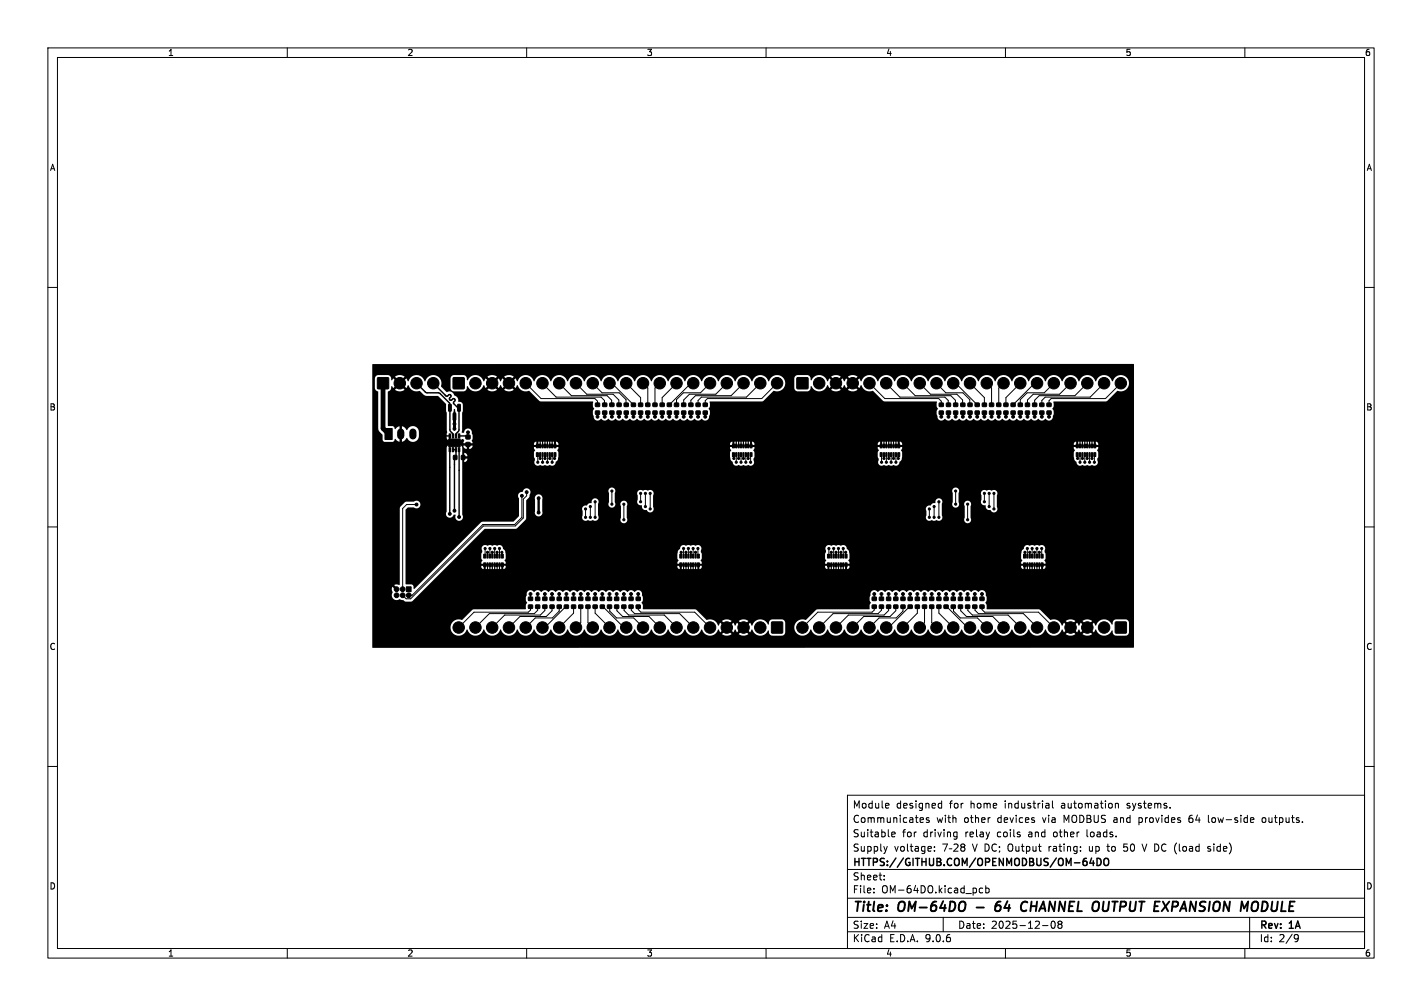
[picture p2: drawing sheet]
<svg xmlns="http://www.w3.org/2000/svg" width="297mm" height="210mm" viewBox="0 0 297 210" stroke-linecap="round" stroke-linejoin="round" font-family="sans-serif">
<defs><g id="words">
<g font-size="2.8">
<text x="178" y="190.9">Title:</text>
<text x="187.7" y="190.9">OM-64DO</text>
<text x="209.5" y="190.9">64</text>
<text x="215.7" y="190.9">CHANNEL</text>
<text x="231.4" y="190.9">OUTPUT EXPANSION</text>
<text x="264" y="190.9">MODULE</text>
</g>
<g font-size="2.1">
<text x="178" y="172">Communicates</text>
<text x="178" y="169">Module</text>
<text x="187.2" y="169">designed</text>
<text x="195.6" y="172">with</text>
<text x="198.4" y="169">for</text>
<text x="201.4" y="172">other</text>
<text x="202.8" y="169">home</text>
<text x="208.5" y="172">devices</text>
<text x="210.1" y="169">industrial</text>
<text x="218" y="172">via</text>
<text x="222" y="169">automation</text>
<text x="222.5" y="172">MODBUS and</text>
<text x="235.9" y="169">systems.</text>
<text x="238.5" y="172">provides</text>
<text x="249.1" y="172">64</text>
<text x="253.3" y="172">low-side</text>
<text x="264.7" y="172">outputs.</text>
<text x="178" y="178">Supply</text>
<text x="178" y="175">Suitable</text>
<text x="186.7" y="178">voltage:</text>
<text x="188.4" y="175">for</text>
<text x="192.9" y="175">driving</text>
<text x="201.7" y="175">relay</text>
<text x="203.3" y="178">V</text>
<text x="208.5" y="175">coils</text>
<text x="215.2" y="175">and</text>
<text x="219.5" y="178">rating:</text>
<text x="220.5" y="175">other</text>
<text x="227.6" y="175">loads.</text>
<text x="228.1" y="178">up</text>
<text x="232.1" y="178">to</text>
<text x="235.6" y="178">50</text>
<text x="239.8" y="178">V DC (load</text>
<text x="253.8" y="178">side)</text>
<text x="178" y="184">Sheet:</text>
<text x="178" y="181.2">HTTPS://GITHUB.COM/OPENMODBUS/OM-64DO</text>
<text x="178" y="186.7">File:</text>
<text x="184.1" y="186.7">OM-64DO.kicad_pcb</text>
<text x="178" y="196.9">KiCad</text>
<text x="178" y="194.1">Size:</text>
<text x="184.7" y="194.1">A4</text>
<text x="185.7" y="196.9">E.D.A.</text>
<text x="193.3" y="196.9">9.0.6</text>
<text x="200" y="194.1">Date:</text>
<text x="207" y="194.1">2025-12-08</text>
<text x="263" y="194.3">Rev:</text>
<text x="263" y="196.9">Id:</text>
<text x="267.1" y="196.9">2/9</text>
<text x="269.4" y="194.3">1A</text>
</g>
<g font-size="1.8">
<text x="35" y="11.9">1</text>
<text x="85" y="11.9">2</text>
<text x="135" y="11.9">3</text>
<text x="185" y="11.9">4</text>
<text x="235" y="11.9">5</text>
<text x="285" y="11.9">6</text>
<text x="10.3" y="35.9">A</text>
<text x="285.4" y="35.9">A</text>
<text x="10.3" y="85.9">B</text>
<text x="285.3" y="85.9">B</text>
<text x="10.3" y="135.9">C</text>
<text x="285.3" y="135.9">C</text>
<text x="10.3" y="185.9">D</text>
<text x="285.3" y="185.9">D</text>
<text x="35" y="199.9">1</text>
<text x="85" y="199.9">2</text>
<text x="135" y="199.9">3</text>
<text x="185" y="199.9">4</text>
<text x="235" y="199.9">5</text>
<text x="285" y="199.9">6</text>
</g>
</g></defs>
<g fill="none" stroke="#000" stroke-width=".21">
<path d="M10 10h277v190h-277zM12 12h273v186h-273zM60 10v2M110 10v2M160 10v2M210 10v2M260 10v2M10 60h2M285 60h2M93.9 91.9l.5 .5M94.9 92.4l.4 .4M95.2 95.3l-.1 .2"/>
<path d="M109.8 80l3.2 3.2h11.3l.5 .6v.7M112.3 93.1h3.5M112.3 94.9v1.6M112.8 94.9v.8M113.2 80l3 2.9h9.3l.7 .7v.9M113.3 94.9v1.6M113.8 94.9v.8M114.3 94.9v1.6M114.8 94.9v.8M115.3 94.9v1.6M115.8 94.9v.8M116.7 80l2.7 2.6h7.4l1 1v.9"/>
<path d="M120.2 80l2.4 2.3h5.5l1.2 1.2v1M123.7 80l2.1 2h3.5l1.5 1.4v1.1M124.8 86.2v.8M126.3 86.2v.8M127.3 80h.5l4.5 4.5M127.8 86.2v.8M129.3 86.2v.8M130.8 80l3 3v1.5M130.8 86.2v.8M132.3 86.2v.8M133.8 86.2v.8M134.3 80l1 1v3.5"/>
<path d="M135.3 86.2v.8M136.8 86.2v.8M137.8 80l-1 1v3.5M138.3 86.2v.8M139.8 86.2v.8M141.3 80l-3 3v1.5M141.3 86.2v.8M142.8 86.2v.8M144.3 86.2v.8M144.8 80h-.5l-4.5 4.5M145.8 86.2v.8M147.3 86.2v.8"/>
<path d="M148.3 80l-2 2h-3.6l-1.4 1.4v1.1M151.8 80l-2.3 2.3h-5.5l-1.2 1.2v1M153.3 93.1h3.5M153.3 94.9v.8M153.8 94.9v1.6M154.3 94.9v.8M154.8 94.9v1.6M155.3 94.9v.8M155.3 80l-2.6 2.6h-7.5l-.9 1v.9M155.8 94.9v1.6M156.3 94.9v.8M156.8 94.9v1.6"/>
<path d="M158.8 80l-2.9 2.9h-9.4l-.7 .7v.9M162.3 80l-3.2 3.2h-11.3l-.5 .5v.8M181.6 80l3.2 3.2h11.2l.6 .6v.7M184.1 93.1h3.5M184.1 94.9v1.6M184.6 94.9v.8M185 80l3 2.9h9.3l.7 .7v.9M185.1 94.9v1.6M185.6 94.9v.8M186.1 94.9v1.6M186.6 94.9v.8M187.1 94.9v1.6"/>
<path d="M187.6 94.9v.8M188.5 80l2.7 2.6h7.4l.9 1v.9M192 80l2.4 2.3h5.4l1.3 1.2v1M195.5 80l2.1 2h3.5l1.4 1.4v1.1M196.6 86.2v.8M198.1 86.2v.8M199.1 80h.5l4.5 4.5M199.6 86.2v.8M201.1 86.2v.8M202.6 80l3 3v1.5M202.6 86.2v.8M204.1 86.2v.8"/>
<path d="M205.6 86.2v.8M206.1 80l1 1v3.5M207.1 86.2v.8M208.6 86.2v.8M209.6 80l-1 1v3.5M210.1 86.2v.8M211.6 86.2v.8M213.1 80l-3 3v1.5M213.1 86.2v.8M214.6 86.2v.8M216.1 86.2v.8M216.6 80h-.5l-4.5 4.5"/>
<path d="M217.6 86.2v.8M219.1 86.2v.8M220.1 80l-2 2h-3.6l-1.4 1.4v1.1M223.6 80l-2.3 2.3h-5.5l-1.2 1.2v1M225.1 93.1h3.5M225.1 94.9v.8M225.6 94.9v1.6M226.1 94.9v.8M226.6 94.9v1.6M227.1 94.9v.8M227.1 80l-2.6 2.6h-7.4l-1 1v.9M227.6 94.9v1.6"/>
<path d="M228.1 94.9v.8M228.6 94.9v1.6M230.6 80l-2.9 2.9h-9.4l-.7 .7v.9M234.1 80l-3.2 3.2h-11.4l-.4 .5v.8M10 110h2M87 105.3h-2.1l-.8 .9v16.8M99.5 117.9h3.5M101.3 114.5v1.6M101.8 115.3v.8M102.3 114.5v1.6M102.8 115.3v.8M103.3 114.5v1.6"/>
<path d="M103.8 115.3v.8M104.3 114.5v1.6M104.8 115.3v.8M109 103.5v4.5l-1.5 1.5h-6.7l-14.7 14.8h-.7M110 102.7v.8l-.7 .7v3.9l-1.7 1.7h-6.6l-15.2 15.2h-1l-.7-.7M122.3 106.3v1.7M123.3 105.8v2.2M124.3 104.8v3.2M127.8 102.5v2.8M130.3 105.3v3.2M133.8 103v1.8M134.8 103v2.8"/>
<path d="M135.8 103v3.3M140.5 117.9h3.5M142.3 116.1h.1M142.3 115.3v.8M142.8 114.5v1.6M143.3 116.1h.1M143.3 115.3v.8M143.8 114.5v1.6M144.3 115.3v.8M144.3 116.1h.1M144.8 114.5v1.6M145.3 115.3v.8"/>
<path d="M145.3 116.1h.1M145.8 114.5v1.6M173.1 114.5v1.6M173.1 117.9h3.5M173.6 115.3v.8M174.1 114.5v1.6M174.6 115.3v.8M175.1 114.5v1.6M175.6 115.3v.8M176.1 114.5v1.6M176.6 115.3v.8M194.1 106.3v1.7"/>
<path d="M195.1 105.8v2.2M196.1 104.8v3.2M199.6 102.5v2.8M202.1 105.3v3.2M205.6 103v1.8M206.6 103v2.8M207.6 103v3.3M214.1 115.3v.8M214.1 117.9h3.5M214.6 114.5v1.6M215.1 115.3v.8M215.6 114.5v1.6"/>
<path d="M216.1 115.3v.8M216.6 114.5v1.6M217.1 115.3v.8M217.6 114.5v1.6M285 110h2M110.8 124v.9M110.8 126.5v.8l-.4 .5h-11.4l-3.2 3.2M112.3 124v.9M112.3 126.5v.9l-.7 .7h-9.4l-2.9 2.9M113.8 124v.9M113.8 126.5v.9l-1 1h-7.4l-2.6 2.6M115.3 124v.9"/>
<path d="M115.3 126.5v1l-1.2 1.2h-5.5l-2.3 2.3M116.8 124v.9M116.8 126.5v1.1l-1.4 1.4h-3.6l-2 2M118.3 124v.9M118.3 126.5l-4.5 4.5h-.5M119.8 124v.9M119.8 126.5v1.5l-3 3M121.3 124v.9M121.3 126.5v3.5l-1 1M122.8 124v.9M122.8 126.5v3.5l1 1M124.3 124v.9"/>
<path d="M124.3 126.5v1.5l3 3M125.8 124v.9M125.8 126.5l4.5 4.5h.5M127.3 124v.9M127.4 126.5v1.1l1.4 1.4h3.6l1.9 2M128.8 124v.9M128.9 126.5v1l1.2 1.2h5.4l2.3 2.3M130.3 124v.9M130.3 126.5v.9l1 1h7.4l2.6 2.6M131.8 124v.9M131.8 126.5v.9l.7 .7h9.4l2.9 2.9M133.3 124v.9"/>
<path d="M133.3 126.5v.7l.6 .6h11.2l3.2 3.2M182.6 124v.9M182.6 126.5v.8l-.4 .5h-11.4l-3.2 3.2M184.1 124v.9M184.1 126.5v.9l-.7 .7h-9.4l-2.9 2.9M185.6 124v.9M185.6 126.5v.9l-1 1h-7.4l-2.6 2.6M187.1 124v.9M187.1 126.5v1l-1.2 1.2h-5.5l-2.3 2.3M188.6 124v.9M188.6 126.5v1.1l-1.4 1.4h-3.6l-2 2M190.1 124v.9"/>
<path d="M190.1 126.5l-4.5 4.5h-.5M191.6 124v.9M191.6 126.5v1.5l-3 3M193.1 124v.9M193.1 126.5v3.5l-1 1M194.6 124v.9M194.6 126.5v3.5l1 1M196.1 124v.9M196.1 126.5v1.5l3 3M197.6 124v.9M197.6 126.5l4.5 4.5h.5M199.1 124v.9"/>
<path d="M199.2 126.5v1.1l1.4 1.4h3.5l2 2M200.6 124v.9M200.6 126.5v1l1.3 1.2h5.4l2.3 2.3M202.1 124v.9M202.2 126.5v.9l.9 1h7.4l2.6 2.6M203.6 124v.9M203.6 126.5v.9l.8 .7h9.3l2.9 2.9M205.1 124v.9M205.1 126.5v.7l.6 .6h11.2l3.2 3.2M10 160h2M177 166h108v32h-108zM185.3 176.7l-.3 1"/>
<path d="M185.5 167.7l.2 .4-.7 .1M185.6 168.6l-.1 .1M186.2 174.2l.8-.1-.1-.3-.4-.1-.3 .2 .1 .7h.6M192.4 170.7l.4 .1 .1 .3-.7 .1M192.8 171.6l-.4 .1M194 170.8l-.3-.1-.2 .2v.2l.5 .2v.3h-.5M195.2 177.6v.1M195.2 176.8v.1M196.1 168.6h.6M196.1 167.8h.6M196.7 167.2v1.5M196.9 176.2h1l-.7 1.5"/>
<path d="M198.2 177.2h.6M199.2 176.3l.6-.1 .3 .4-.9 1.1h.9M199.5 173.7l.4 .1M199.9 174.6l-.4 .1M199.9 173.7v1.2l-.3 .3M201 176.8l-.3-.2 .3-.4 .4 .1 .1 .2-.3 .3M201 176.8l-.3 .3v.3l.3 .3 .4-.1 .1-.2v-.3l-.3-.3M201 176.8h.2M205.7 176.2a.76 .76 0 0 1 .9 .7 .76 .76 0 0 1-.9 .8zM208.1 176.3a.71 .71 0 0 0-1 .5 .71 .71 0 0 0 .7 .9l.3-.1M208.7 176.8v.1M208.8 177.6l-.1 .3"/>
<path d="M210.7 176.3l.2-.1a.5 .5 0 0 1 .6 .5v.5a.5 .5 0 0 1-.5 .5 .5 .5 0 0 1-.5-.5v-.5zM212.2 176.7v.9l.4 .1 .2-.1M212.8 176.7v1M213.3 176.7h.6M213.5 176.2v1.3l.4 .2M214.4 176.8l.4-.1 .3 .3-.1 .6h-.6M214.4 176.7v1.5M215.7 176.7l.1 .9 .4 .1 .2-.1M216.4 176.7v1M216.9 176.7h.6M217.1 176.2v1.3l.4 .2M219 167.8l.1 .9"/>
<path d="M219.1 168.6l-.1 .1M219.1 168.1h-.1M219.8 167.2v1.3l.2 .2M227 173.2l.1 1.4M227.5 176.7l.1 .9M231.2 176.7h.5M231.4 176.2l.1 1.4M233 167.8l.2-.1 .3 .1 .1 .9M234.7 177.6l.5 .1M235.5 176.2h-.8v.7l.5-.1M238.5 176.2l.5 1.5 .5-1.5M248.5 170.3a1.17 1.17 0 0 0 0 1.3l.1 .1"/>
<path d="M248.6 170.8l-.3 .3M252.4 170.2v1.3l.2 .2M252.8 176.8l-.3-.1-.3 .2 .1 .2 .5 .2v.3h-.6M261.4 170.7l.4 .1 .1 .3-.7 .1M261.8 171.6l-.4 .1M264.1 170.7l-.4 .1-.1 .2 .1 .6 .4 .1M285 160h2M60 198v2M110 198v2M160 198v2M177 194.5h108M177 191.5h108"/>
<path d="M177 187.5h108M177 181.5h108M182.5 186.3v.1M182.5 185.5v.1M184.7 183.6v.1M184.7 182.8v.1M197 191.5v3M205.2 185.5l-.4-.1-.3 .3 .2 .6h.5M205.9 185.5l.4-.1 .3 .3-.1 .6h-.6M205.9 184.9v1.5M210 198v2M217.7 193.2h1.2"/>
<path d="M219.7 192.4l.2-.1a.8 .8 0 0 1 .5 .7 .8 .8 0 0 1-.5 .8 1 1 0 0 1-.2-1.4zM221.2 192.9l-.2-.2 .2-.4h.3l.3 .3-.3 .3M221.2 192.9l-.2 .3v.5l.2 .1h.3l.3-.3-.1-.4-.2-.2M221.2 192.9h.3M260 198v2M261 191.5v6.5M270.6 195.1l.5 .1a.99 .99 0 0 1-.4 1.4h-.2M271.2 195.7l-.3 .3h-.3"/>
</g>
<path d="M201.4 188.3a1.5 1.5 0 0 1 0 1.6M204 189.4h1.5M208.9 189.1a.66 .66 0 0 0-1 .3M209 188.2a.91 .91 0 0 0-1.1 .9l-.1 .7 .2 .3a.66 .66 0 0 0 .8-.1M213.7 188.3l.5-.1 .4 .2M214.4 190l-.4 .2-.5-.1M230.5 188.2l-.2 1.6 .2 .3 .5 .1M262.6 188.3a1.5 1.5 0 0 1 0 1.6" fill="none" stroke="#000" stroke-width=".4"/>
<g fill="none" stroke="#000" stroke-width=".3">
<path d="M87 80l2 2 2.8 .1 2.1 2 .1 5.7 .5 .8 .1 .4M90.5 80l2.7 2.7h.2l.4-.3h.3l.1 .3-.3 .4v.3l.3 .2 .4-.4 .3 .1 .2 .3-.4 .4v.2l.9 .9h.3v4.7l-.6 .8-.1 .4M93.9 91v.9M93.9 93.9l.1 13.4M94.6 93.9h.6v1.4M95.1 95.5l-.2 .2 .1 11.1M95.3 92.8h2.4M95.9 91h1.6M95.9 93.9v14l.1 .1M97.8 90.3l-.1 .9M226.5 179.8h.3l.3 .2-.1 .5-.5 .2M226.6 179.2h.3"/>
<path d="M228 179.1l-.4 1.1h1M228.3 179.7v1M229.1 179.2a.76 .76 0 0 1 .9 .7 .76 .76 0 0 1-.9 .8zM230.6 179.4l.3-.2a.5 .5 0 0 1 .7 .5v.5a.5 .5 0 0 1-.5 .5 .5 .5 0 0 1-.5-.5z"/>
</g>
<g fill="#000" stroke="#000" stroke-width=".21">
<path d="M78.9 78.9h2.2v2.2h-2.2zM94.7 78.9h2.2v2.2h-2.2zM166.5 78.9h2.2v2.2h-2.2zM80.4 89.5h1.5v2.3h-1.5zM93.8 93.5h.3l-.1 .8h-.2zM93.8 90.6h.3l-.1 .8h-.2zM93.7 84.4l.6 .1-.1 1.4-.5-.1zM94.5 93.5h.2v.8h-.3zM94.5 90.6h.2v.8h-.3zM94.7 95.1h.7v.8h-.7zM94.7 86.3l.5 .1-.1 1.3-.5-.1zM95.1 93.5h.3l-.1 .8h-.2z"/>
<path d="M95.1 90.6h.3l-.1 .8h-.2zM95.8 93.5h.2v.8h-.3zM95.8 90.6h.2v.8h-.3zM95.6 84.4l.6 .1-.1 1.4-.5-.1zM93.7 91.6h2.4v1.6h-2.4zM96.4 95.1h.7v.8h-.7zM97.3 92.4h.9v.8h-.9zM97.3 90.8h.9v.8h-.9zM112 92.7h.4v.8h-.4zM112 94.5h.4v.8h-.4zM112.7 92.7h.2v.8h-.2zM112.7 94.5h.2v.8h-.2z"/>
<path d="M113.2 92.7h.3v.8h-.3zM113.2 94.5h.3v.8h-.3zM113.7 92.7h.2v.8h-.2zM113.7 94.5h.2v.8h-.2zM114.2 92.7h.2v.8h-.2zM114.2 94.5h.2v.8h-.2zM114.7 92.7h.2v.8h-.2zM114.7 94.5h.2v.8h-.2zM115.2 92.7h.3v.8h-.3zM115.2 94.5h.3v.8h-.3zM115.7 92.7h.4v.8h-.4zM115.7 94.5h.4v.8h-.4z"/>
<path d="M124.4 85.8h.8v.7h-.8zM124.4 84.2h.8v.6h-.8zM125.9 85.8h.8v.7h-.8zM125.9 84.2h.8v.6h-.8zM127.4 85.8h.8v.7h-.8zM127.4 84.2h.8v.6h-.8zM128.9 85.8h.8v.7h-.8zM128.9 84.2h.8v.6h-.8zM130.4 85.8h.8v.7h-.8zM130.4 84.2h.8v.6h-.8zM131.9 85.8h.8v.7h-.8zM131.9 84.2h.8v.6h-.8z"/>
<path d="M133.4 85.8h.8v.7h-.8zM133.4 84.2h.8v.6h-.8zM134.9 85.8h.8v.7h-.8zM134.9 84.2h.8v.6h-.8zM136.4 85.8h.8v.7h-.8zM136.4 84.2h.8v.6h-.8zM137.9 85.8h.8v.7h-.8zM137.9 84.2h.8v.6h-.8zM139.4 85.8h.8v.7h-.8zM139.4 84.2h.8v.6h-.8zM140.9 85.8h.8v.7h-.8zM140.9 84.2h.8v.6h-.8z"/>
<path d="M142.4 85.8h.8v.7h-.8zM142.4 84.2h.8v.6h-.8zM143.9 85.8h.8v.7h-.8zM143.9 84.2h.8v.6h-.8zM145.4 85.8h.8v.7h-.8zM145.4 84.2h.8v.6h-.8zM146.9 85.8h.8v.7h-.8zM146.9 84.2h.8v.6h-.8zM153 92.7h.4v.8h-.4zM153 94.5h.4v.8h-.4zM153.6 92.7h.3v.8h-.3zM153.6 94.5h.3v.8h-.3z"/>
<path d="M154.1 92.7h.3v.8h-.3zM154.1 94.5h.3v.8h-.3zM154.7 92.7h.2v.8h-.2zM154.7 94.5h.2v.8h-.2zM155.1 92.7h.3v.8h-.3zM155.1 94.5h.3v.8h-.3zM155.6 92.7h.3v.8h-.3zM155.6 94.5h.3v.8h-.3zM156.1 92.7h.3v.8h-.3zM156.1 94.5h.3v.8h-.3zM156.6 92.7h.5v.8h-.5zM156.6 94.5h.5v.8h-.5z"/>
<path d="M183.8 92.7h.4v.8h-.4zM183.8 94.5h.4v.8h-.4zM184.5 92.7h.2v.8h-.2zM184.5 94.5h.2v.8h-.2zM185 92.7h.2v.8h-.2zM185 94.5h.2v.8h-.2zM185.5 92.7h.2v.8h-.2zM185.5 94.5h.2v.8h-.2zM186 92.7h.3v.8h-.3zM186 94.5h.3v.8h-.3zM186.5 92.7h.3v.8h-.3zM186.5 94.5h.3v.8h-.3z"/>
<path d="M187 92.7h.2v.8h-.2zM187 94.5h.2v.8h-.2zM187.5 92.7h.4v.8h-.4zM187.5 94.5h.4v.8h-.4zM196.2 85.8h.8v.7h-.8zM196.2 84.2h.8v.6h-.8zM197.7 85.8h.8v.7h-.8zM197.7 84.2h.8v.6h-.8zM199.2 85.8h.8v.7h-.8zM199.2 84.2h.8v.6h-.8zM200.7 85.8h.8v.7h-.8zM200.7 84.2h.8v.6h-.8z"/>
<path d="M202.2 85.8h.8v.7h-.8zM202.2 84.2h.8v.6h-.8zM203.7 85.8h.8v.7h-.8zM203.7 84.2h.8v.6h-.8zM205.2 85.8h.8v.7h-.8zM205.2 84.2h.8v.6h-.8zM206.7 85.8h.8v.7h-.8zM206.7 84.2h.8v.6h-.8zM208.2 85.8h.8v.7h-.8zM208.2 84.2h.8v.6h-.8zM209.7 85.8h.8v.7h-.8zM209.7 84.2h.8v.6h-.8z"/>
<path d="M211.2 85.8h.8v.7h-.8zM211.2 84.2h.8v.6h-.8zM212.7 85.8h.8v.7h-.8zM212.7 84.2h.8v.6h-.8zM214.2 85.8h.8v.7h-.8zM214.2 84.2h.8v.6h-.8zM215.7 85.8h.8v.7h-.8zM215.7 84.2h.8v.6h-.8zM217.2 85.8h.8v.7h-.8zM217.2 84.2h.8v.6h-.8zM218.7 85.8h.8v.7h-.8zM218.7 84.2h.8v.6h-.8z"/>
<path d="M224.8 92.7h.4v.8h-.4zM224.8 94.5h.4v.8h-.4zM225.4 92.7h.3v.8h-.3zM225.4 94.5h.3v.8h-.3zM226 92.7h.2v.8h-.2zM226 94.5h.2v.8h-.2zM226.5 92.7h.2v.8h-.2zM226.5 94.5h.2v.8h-.2zM226.9 92.7h.3v.8h-.3zM226.9 94.5h.3v.8h-.3zM227.4 92.7h.3v.8h-.3zM227.4 94.5h.3v.8h-.3z"/>
<path d="M227.9 92.7h.3v.8h-.3zM227.9 94.5h.3v.8h-.3zM228.4 92.7h.5v.8h-.5zM228.4 94.5h.5v.8h-.5zM101 117.5h.4v.8h-.4zM101 115.7h.4v.8h-.4zM101.7 117.5h.3v.8h-.3zM101.7 115.7h.3v.8h-.3zM102.2 117.5h.2v.8h-.2zM102.2 115.7h.2v.8h-.2zM102.7 117.5h.2v.8h-.2zM102.7 115.7h.2v.8h-.2z"/>
<path d="M103.2 117.5h.3v.8h-.3zM103.2 115.7h.3v.8h-.3zM103.7 117.5h.2v.8h-.2zM103.7 115.7h.2v.8h-.2zM104.2 117.5h.2v.8h-.2zM104.2 115.7h.2v.8h-.2zM104.7 117.5h.4v.8h-.4zM104.7 115.7h.4v.8h-.4zM142 117.5h.4v.8h-.4zM142 115.7h.4v.8h-.4zM142.6 117.5h.3v.8h-.3zM142.6 115.7h.3v.8h-.3z"/>
<path d="M143.2 117.5h.2v.8h-.2zM143.2 115.7h.2v.8h-.2zM143.6 117.5h.3v.8h-.3zM143.6 115.7h.3v.8h-.3zM144.1 117.5h.3v.8h-.3zM144.1 115.7h.3v.8h-.3zM144.7 117.5h.2v.8h-.2zM144.7 115.7h.2v.8h-.2zM145.1 117.5h.3v.8h-.3zM145.1 115.7h.3v.8h-.3zM145.6 117.5h.5v.8h-.5zM145.6 115.7h.5v.8h-.5z"/>
<path d="M172.8 117.5h.5v.8h-.5zM172.8 115.7h.5v.8h-.5zM173.5 117.5h.3v.8h-.3zM173.5 115.7h.3v.8h-.3zM174 117.5h.2v.8h-.2zM174 115.7h.2v.8h-.2zM174.5 117.5h.2v.8h-.2zM174.5 115.7h.2v.8h-.2zM175 117.5h.2v.8h-.2zM175 115.7h.2v.8h-.2zM175.5 117.5h.2v.8h-.2zM175.5 115.7h.2v.8h-.2z"/>
<path d="M176 117.5h.3v.8h-.3zM176 115.7h.3v.8h-.3zM176.5 117.5h.4v.8h-.4zM176.5 115.7h.4v.8h-.4zM213.8 117.5h.4v.8h-.4zM213.8 115.7h.4v.8h-.4zM214.4 117.5h.3v.8h-.3zM214.4 115.7h.3v.8h-.3zM214.9 117.5h.3v.8h-.3zM214.9 115.7h.3v.8h-.3zM215.4 117.5h.3v.8h-.3zM215.4 115.7h.3v.8h-.3z"/>
<path d="M216 117.5h.2v.8h-.2zM216 115.7h.2v.8h-.2zM216.5 117.5h.2v.8h-.2zM216.5 115.7h.2v.8h-.2zM216.9 117.5h.3v.8h-.3zM216.9 115.7h.3v.8h-.3zM217.4 117.5h.5v.8h-.5zM217.4 115.7h.5v.8h-.5zM84.9 122.5h1v1h-1zM110.4 124.7h.8v.6h-.8zM110.4 126.3h.8v.7h-.8zM111.9 124.7h.8v.6h-.8z"/>
<path d="M111.9 126.3h.8v.7h-.8zM113.4 124.7h.8v.6h-.8zM113.4 126.3h.8v.7h-.8zM114.9 124.7h.8v.6h-.8zM114.9 126.3h.8v.7h-.8zM116.4 124.7h.8v.6h-.8zM116.4 126.3h.8v.7h-.8zM117.9 124.7h.8v.6h-.8zM117.9 126.3h.8v.7h-.8zM119.4 124.7h.8v.6h-.8zM119.4 126.3h.8v.7h-.8zM120.9 124.7h.8v.6h-.8z"/>
<path d="M120.9 126.3h.8v.7h-.8zM122.4 124.7h.8v.6h-.8zM122.4 126.3h.8v.7h-.8zM123.9 124.7h.8v.6h-.8zM123.9 126.3h.8v.7h-.8zM125.4 124.7h.8v.6h-.8zM125.4 126.3h.8v.7h-.8zM126.9 124.7h.8v.6h-.8zM126.9 126.3h.8v.7h-.8zM128.4 124.7h.8v.6h-.8zM128.4 126.3h.8v.7h-.8zM129.9 124.7h.8v.6h-.8z"/>
<path d="M129.9 126.3h.8v.7h-.8zM131.4 124.7h.8v.6h-.8zM131.4 126.3h.8v.7h-.8zM132.9 124.7h.8v.6h-.8zM132.9 126.3h.8v.7h-.8zM161.2 129.9h2.2v2.2h-2.2zM182.2 124.7h.8v.6h-.8zM182.2 126.3h.8v.7h-.8zM183.7 124.7h.8v.6h-.8zM183.7 126.3h.8v.7h-.8zM185.2 124.7h.8v.6h-.8zM185.2 126.3h.8v.7h-.8z"/>
<path d="M186.7 124.7h.8v.6h-.8zM186.7 126.3h.8v.7h-.8zM188.2 124.7h.8v.6h-.8zM188.2 126.3h.8v.7h-.8zM189.7 124.7h.8v.6h-.8zM189.7 126.3h.8v.7h-.8zM191.2 124.7h.8v.6h-.8zM191.2 126.3h.8v.7h-.8zM192.7 124.7h.8v.6h-.8zM192.7 126.3h.8v.7h-.8zM194.2 124.7h.8v.6h-.8zM194.2 126.3h.8v.7h-.8z"/>
<path d="M195.7 124.7h.8v.6h-.8zM195.7 126.3h.8v.7h-.8zM197.2 124.7h.8v.6h-.8zM197.2 126.3h.8v.7h-.8zM198.7 124.7h.8v.6h-.8zM198.7 126.3h.8v.7h-.8zM200.2 124.7h.8v.6h-.8zM200.2 126.3h.8v.7h-.8zM201.7 124.7h.8v.6h-.8zM201.7 126.3h.8v.7h-.8zM203.2 124.7h.8v.6h-.8zM203.2 126.3h.8v.7h-.8z"/>
<path d="M204.7 124.7h.8v.6h-.8zM204.7 126.3h.8v.7h-.8zM233 129.9h2.2v2.2h-2.2z"/>
<circle cx="83.5" cy="80" r="1.2"/>
<circle cx="87" cy="80" r="1.2"/>
<circle cx="90.5" cy="80" r="1.2"/>
<circle cx="99.3" cy="80" r="1.2"/>
<circle cx="102.8" cy="80" r="1.2"/>
<circle cx="106.3" cy="80" r="1.2"/>
<circle cx="109.8" cy="80" r="1.2"/>
<circle cx="113.3" cy="80" r="1.2"/>
<circle cx="116.8" cy="80" r="1.2"/>
<circle cx="120.3" cy="80" r="1.2"/>
<circle cx="123.8" cy="80" r="1.2"/>
<circle cx="127.3" cy="80" r="1.2"/>
<circle cx="130.8" cy="80" r="1.2"/>
<circle cx="134.3" cy="80" r="1.2"/>
<circle cx="137.8" cy="80" r="1.2"/>
<circle cx="141.3" cy="80" r="1.2"/>
<circle cx="144.8" cy="80" r="1.2"/>
<circle cx="148.3" cy="80" r="1.2"/>
<circle cx="151.8" cy="80" r="1.2"/>
<circle cx="155.3" cy="80" r="1.2"/>
<circle cx="158.8" cy="80" r="1.2"/>
<circle cx="162.3" cy="80" r="1.2"/>
<circle cx="171.1" cy="80" r="1.2"/>
<circle cx="174.6" cy="80" r="1.2"/>
<circle cx="178.1" cy="80" r="1.2"/>
<circle cx="181.6" cy="80" r="1.2"/>
<circle cx="185.1" cy="80" r="1.2"/>
<circle cx="188.6" cy="80" r="1.2"/>
<circle cx="192.1" cy="80" r="1.2"/>
<circle cx="195.6" cy="80" r="1.2"/>
<circle cx="199.1" cy="80" r="1.2"/>
<circle cx="202.6" cy="80" r="1.2"/>
<circle cx="206.1" cy="80" r="1.2"/>
<circle cx="209.6" cy="80" r="1.2"/>
<circle cx="213.1" cy="80" r="1.2"/>
<circle cx="216.6" cy="80" r="1.2"/>
<circle cx="220.1" cy="80" r="1.2"/>
<circle cx="223.6" cy="80" r="1.2"/>
<circle cx="227.1" cy="80" r="1.2"/>
<circle cx="230.6" cy="80" r="1.2"/>
<circle cx="234.1" cy="80" r="1.2"/>
<circle cx="94.4" cy="92.4" r=".3"/>
<circle cx="94.9" cy="89.5" r=".3"/>
<circle cx="94.9" cy="88.5" r=".3"/>
<circle cx="95.4" cy="92.4" r=".3"/>
<circle cx="97.7" cy="90.3" r=".3"/>
<circle cx="105.3" cy="87.5" r=".3"/>
<circle cx="105.3" cy="86.5" r=".3"/>
<circle cx="105.3" cy="85.5" r=".3"/>
<circle cx="106.3" cy="87.5" r=".3"/>
<circle cx="106.3" cy="85.5" r=".3"/>
<circle cx="106.3" cy="86.5" r=".3"/>
<circle cx="106.8" cy="95" r=".3"/>
<circle cx="106.8" cy="94" r=".3"/>
<circle cx="106.8" cy="93" r=".3"/>
<circle cx="107.3" cy="87.5" r=".3"/>
<circle cx="107.3" cy="85.5" r=".3"/>
<circle cx="107.3" cy="86.5" r=".3"/>
<circle cx="107.8" cy="95" r=".3"/>
<circle cx="107.8" cy="94" r=".3"/>
<circle cx="107.8" cy="93" r=".3"/>
<circle cx="108.8" cy="95" r=".3"/>
<circle cx="108.8" cy="94" r=".3"/>
<circle cx="108.8" cy="93" r=".3"/>
<circle cx="112.3" cy="96.5" r=".22"/>
<circle cx="112.8" cy="95.7" r=".22"/>
<circle cx="113.3" cy="96.5" r=".22"/>
<circle cx="113.8" cy="95.7" r=".22"/>
<circle cx="114.3" cy="96.5" r=".22"/>
<circle cx="114.8" cy="95.7" r=".22"/>
<circle cx="115.3" cy="96.5" r=".22"/>
<circle cx="115.8" cy="95.7" r=".22"/>
<circle cx="117.3" cy="92" r=".3"/>
<circle cx="118.3" cy="92" r=".3"/>
<circle cx="119.3" cy="92" r=".3"/>
<circle cx="120.3" cy="92" r=".3"/>
<circle cx="124.8" cy="87" r=".3"/>
<circle cx="126.3" cy="87" r=".3"/>
<circle cx="127.8" cy="87" r=".3"/>
<circle cx="129.3" cy="87" r=".3"/>
<circle cx="130.8" cy="87" r=".3"/>
<circle cx="132.3" cy="87" r=".3"/>
<circle cx="133.8" cy="87" r=".3"/>
<circle cx="134.8" cy="96" r=".3"/>
<circle cx="134.8" cy="95" r=".3"/>
<circle cx="134.8" cy="98" r=".3"/>
<circle cx="134.8" cy="94" r=".3"/>
<circle cx="134.8" cy="93" r=".3"/>
<circle cx="134.8" cy="99" r=".3"/>
<circle cx="134.8" cy="97" r=".3"/>
<circle cx="135.3" cy="87" r=".3"/>
<circle cx="135.8" cy="96" r=".3"/>
<circle cx="135.8" cy="95" r=".3"/>
<circle cx="135.8" cy="98" r=".3"/>
<circle cx="135.8" cy="94" r=".3"/>
<circle cx="135.8" cy="93" r=".3"/>
<circle cx="135.8" cy="99" r=".3"/>
<circle cx="135.8" cy="97" r=".3"/>
<circle cx="136.8" cy="96" r=".3"/>
<circle cx="136.8" cy="95" r=".3"/>
<circle cx="136.8" cy="99" r=".3"/>
<circle cx="136.8" cy="94" r=".3"/>
<circle cx="136.8" cy="98" r=".3"/>
<circle cx="136.8" cy="93" r=".3"/>
<circle cx="136.8" cy="97" r=".3"/>
<circle cx="136.8" cy="87" r=".3"/>
<circle cx="137.8" cy="96" r=".3"/>
<circle cx="137.8" cy="95" r=".3"/>
<circle cx="137.8" cy="98" r=".3"/>
<circle cx="137.8" cy="99" r=".3"/>
<circle cx="137.8" cy="93" r=".3"/>
<circle cx="137.8" cy="94" r=".3"/>
<circle cx="137.8" cy="97" r=".3"/>
<circle cx="138.3" cy="87" r=".3"/>
<circle cx="139.8" cy="87" r=".3"/>
<circle cx="141.3" cy="87" r=".3"/>
<circle cx="142.8" cy="87" r=".3"/>
<circle cx="144.3" cy="87" r=".3"/>
<circle cx="145.8" cy="87" r=".3"/>
<circle cx="147.3" cy="87" r=".3"/>
<circle cx="153.3" cy="95.7" r=".22"/>
<circle cx="153.8" cy="96.5" r=".22"/>
<circle cx="154.3" cy="95.7" r=".22"/>
<circle cx="154.8" cy="96.5" r=".22"/>
<circle cx="155.3" cy="95.7" r=".22"/>
<circle cx="155.8" cy="96.5" r=".22"/>
<circle cx="156.3" cy="95.7" r=".22"/>
<circle cx="156.8" cy="96.5" r=".22"/>
<circle cx="158.3" cy="92" r=".3"/>
<circle cx="159.3" cy="92" r=".3"/>
<circle cx="160.3" cy="92" r=".3"/>
<circle cx="161.3" cy="92" r=".3"/>
<circle cx="177.1" cy="87.5" r=".3"/>
<circle cx="177.1" cy="86.5" r=".3"/>
<circle cx="177.1" cy="85.5" r=".3"/>
<circle cx="178.1" cy="87.5" r=".3"/>
<circle cx="178.1" cy="86.5" r=".3"/>
<circle cx="178.1" cy="85.5" r=".3"/>
<circle cx="178.6" cy="95" r=".3"/>
<circle cx="178.6" cy="94" r=".3"/>
<circle cx="178.6" cy="93" r=".3"/>
<circle cx="179.1" cy="87.5" r=".3"/>
<circle cx="179.1" cy="85.5" r=".3"/>
<circle cx="179.1" cy="86.5" r=".3"/>
<circle cx="179.6" cy="95" r=".3"/>
<circle cx="179.6" cy="94" r=".3"/>
<circle cx="179.6" cy="93" r=".3"/>
<circle cx="180.6" cy="95" r=".3"/>
<circle cx="180.6" cy="94" r=".3"/>
<circle cx="180.6" cy="93" r=".3"/>
<circle cx="184.1" cy="96.5" r=".22"/>
<circle cx="184.6" cy="95.7" r=".22"/>
<circle cx="185.1" cy="96.5" r=".22"/>
<circle cx="185.6" cy="95.7" r=".22"/>
<circle cx="186.1" cy="96.5" r=".22"/>
<circle cx="186.6" cy="95.7" r=".22"/>
<circle cx="187.1" cy="96.5" r=".22"/>
<circle cx="187.6" cy="95.7" r=".22"/>
<circle cx="189.1" cy="92" r=".3"/>
<circle cx="190.1" cy="92" r=".3"/>
<circle cx="191.1" cy="92" r=".3"/>
<circle cx="192.1" cy="92" r=".3"/>
<circle cx="196.6" cy="87" r=".3"/>
<circle cx="198.1" cy="87" r=".3"/>
<circle cx="199.6" cy="87" r=".3"/>
<circle cx="201.1" cy="87" r=".3"/>
<circle cx="202.6" cy="87" r=".3"/>
<circle cx="204.1" cy="87" r=".3"/>
<circle cx="205.6" cy="87" r=".3"/>
<circle cx="206.6" cy="96" r=".3"/>
<circle cx="206.6" cy="95" r=".3"/>
<circle cx="206.6" cy="98" r=".3"/>
<circle cx="206.6" cy="99" r=".3"/>
<circle cx="206.6" cy="94" r=".3"/>
<circle cx="206.6" cy="93" r=".3"/>
<circle cx="206.6" cy="97" r=".3"/>
<circle cx="207.1" cy="87" r=".3"/>
<circle cx="207.6" cy="96" r=".3"/>
<circle cx="207.6" cy="95" r=".3"/>
<circle cx="207.6" cy="94" r=".3"/>
<circle cx="207.6" cy="93" r=".3"/>
<circle cx="207.6" cy="99" r=".3"/>
<circle cx="207.6" cy="98" r=".3"/>
<circle cx="207.6" cy="97" r=".3"/>
<circle cx="208.6" cy="96" r=".3"/>
<circle cx="208.6" cy="95" r=".3"/>
<circle cx="208.6" cy="99" r=".3"/>
<circle cx="208.6" cy="94" r=".3"/>
<circle cx="208.6" cy="93" r=".3"/>
<circle cx="208.6" cy="98" r=".3"/>
<circle cx="208.6" cy="97" r=".3"/>
<circle cx="208.6" cy="87" r=".3"/>
<circle cx="209.6" cy="96" r=".3"/>
<circle cx="209.6" cy="95" r=".3"/>
<circle cx="209.6" cy="94" r=".3"/>
<circle cx="209.6" cy="93" r=".3"/>
<circle cx="209.6" cy="99" r=".3"/>
<circle cx="209.6" cy="98" r=".3"/>
<circle cx="209.6" cy="97" r=".3"/>
<circle cx="210.1" cy="87" r=".3"/>
<circle cx="211.6" cy="87" r=".3"/>
<circle cx="213.1" cy="87" r=".3"/>
<circle cx="214.6" cy="87" r=".3"/>
<circle cx="216.1" cy="87" r=".3"/>
<circle cx="217.6" cy="87" r=".3"/>
<circle cx="219.1" cy="87" r=".3"/>
<circle cx="225.1" cy="95.7" r=".22"/>
<circle cx="225.6" cy="96.5" r=".22"/>
<circle cx="226.1" cy="95.7" r=".22"/>
<circle cx="226.6" cy="96.5" r=".22"/>
<circle cx="227.1" cy="95.7" r=".22"/>
<circle cx="227.6" cy="96.5" r=".22"/>
<circle cx="228.1" cy="95.7" r=".22"/>
<circle cx="228.6" cy="96.5" r=".22"/>
<circle cx="230.1" cy="92" r=".3"/>
<circle cx="231.1" cy="92" r=".3"/>
<circle cx="232.1" cy="92" r=".3"/>
<circle cx="233.1" cy="92" r=".3"/>
<circle cx="87" cy="105.3" r=".3"/>
<circle cx="93.9" cy="107.3" r=".3"/>
<circle cx="94.9" cy="106.6" r=".3"/>
<circle cx="95.9" cy="107.9" r=".3"/>
<circle cx="96.8" cy="119" r=".3"/>
<circle cx="97.8" cy="119" r=".3"/>
<circle cx="98.8" cy="119" r=".3"/>
<circle cx="99.8" cy="119" r=".3"/>
<circle cx="101.3" cy="114.5" r=".23"/>
<circle cx="101.8" cy="115.3" r=".22"/>
<circle cx="102.3" cy="114.5" r=".23"/>
<circle cx="102.8" cy="115.3" r=".22"/>
<circle cx="103" cy="108.1" r=".3"/>
<circle cx="103" cy="103.1" r=".3"/>
<circle cx="103" cy="106.1" r=".3"/>
<circle cx="103" cy="105.1" r=".3"/>
<circle cx="103" cy="104.1" r=".3"/>
<circle cx="103" cy="102.1" r=".3"/>
<circle cx="103" cy="107.1" r=".3"/>
<circle cx="103.3" cy="114.5" r=".23"/>
<circle cx="103.8" cy="115.3" r=".22"/>
<circle cx="104" cy="103.1" r=".3"/>
<circle cx="104" cy="108.1" r=".3"/>
<circle cx="104" cy="106.1" r=".3"/>
<circle cx="104" cy="104.1" r=".3"/>
<circle cx="104" cy="105.1" r=".3"/>
<circle cx="104" cy="107.1" r=".3"/>
<circle cx="104" cy="102.1" r=".3"/>
<circle cx="104.3" cy="114.5" r=".23"/>
<circle cx="104.8" cy="115.3" r=".22"/>
<circle cx="105" cy="103.1" r=".3"/>
<circle cx="105" cy="108.1" r=".3"/>
<circle cx="105" cy="106.1" r=".3"/>
<circle cx="105" cy="105.1" r=".3"/>
<circle cx="105" cy="104.1" r=".3"/>
<circle cx="105" cy="107.1" r=".3"/>
<circle cx="105" cy="102.1" r=".3"/>
<circle cx="109" cy="103.5" r=".3"/>
<circle cx="110" cy="102.7" r=".3"/>
<circle cx="112.5" cy="104" r=".3"/>
<circle cx="112.5" cy="107" r=".3"/>
<circle cx="115.8" cy="109.5" r=".3"/>
<circle cx="115.8" cy="108.5" r=".3"/>
<circle cx="120.3" cy="113" r=".3"/>
<circle cx="120.3" cy="118" r=".3"/>
<circle cx="120.3" cy="116" r=".3"/>
<circle cx="120.3" cy="111" r=".3"/>
<circle cx="120.3" cy="109" r=".3"/>
<circle cx="120.3" cy="114" r=".3"/>
<circle cx="120.3" cy="115" r=".3"/>
<circle cx="120.3" cy="110" r=".3"/>
<circle cx="120.3" cy="117" r=".3"/>
<circle cx="120.3" cy="112" r=".3"/>
<circle cx="121.3" cy="116" r=".3"/>
<circle cx="121.3" cy="111" r=".3"/>
<circle cx="121.3" cy="118" r=".3"/>
<circle cx="121.3" cy="113" r=".3"/>
<circle cx="121.3" cy="115" r=".3"/>
<circle cx="121.3" cy="109" r=".3"/>
<circle cx="121.3" cy="110" r=".3"/>
<circle cx="121.3" cy="114" r=".3"/>
<circle cx="121.3" cy="112" r=".3"/>
<circle cx="121.3" cy="117" r=".3"/>
<circle cx="122.3" cy="108" r=".23"/>
<circle cx="122.3" cy="106.2" r=".23"/>
<circle cx="122.3" cy="113" r=".3"/>
<circle cx="122.3" cy="118" r=".3"/>
<circle cx="122.3" cy="116" r=".3"/>
<circle cx="122.3" cy="111" r=".3"/>
<circle cx="122.3" cy="114" r=".3"/>
<circle cx="122.3" cy="110" r=".3"/>
<circle cx="122.3" cy="115" r=".3"/>
<circle cx="122.3" cy="117" r=".3"/>
<circle cx="122.3" cy="112" r=".3"/>
<circle cx="123.3" cy="105.8" r=".22"/>
<circle cx="123.3" cy="108" r=".23"/>
<circle cx="123.3" cy="118" r=".3"/>
<circle cx="123.3" cy="111" r=".3"/>
<circle cx="123.3" cy="116" r=".3"/>
<circle cx="123.3" cy="113" r=".3"/>
<circle cx="123.3" cy="114" r=".3"/>
<circle cx="123.3" cy="115" r=".3"/>
<circle cx="123.3" cy="112" r=".3"/>
<circle cx="123.3" cy="117" r=".3"/>
<circle cx="124.3" cy="104.8" r=".22"/>
<circle cx="124.3" cy="108" r=".23"/>
<circle cx="127.8" cy="102.5" r=".22"/>
<circle cx="127.8" cy="105.2" r=".22"/>
<circle cx="130.3" cy="108.5" r=".22"/>
<circle cx="130.3" cy="105.2" r=".23"/>
<circle cx="133.8" cy="104.7" r=".22"/>
<circle cx="133.8" cy="103" r=".22"/>
<circle cx="134.8" cy="105.7" r=".22"/>
<circle cx="134.8" cy="103" r=".22"/>
<circle cx="134.8" cy="100" r=".3"/>
<circle cx="135.8" cy="103" r=".22"/>
<circle cx="135.8" cy="106.2" r=".22"/>
<circle cx="135.8" cy="101" r=".3"/>
<circle cx="135.8" cy="100" r=".3"/>
<circle cx="136.8" cy="101" r=".3"/>
<circle cx="136.8" cy="100" r=".3"/>
<circle cx="136.8" cy="102" r=".3"/>
<circle cx="137.8" cy="101" r=".3"/>
<circle cx="137.8" cy="119" r=".3"/>
<circle cx="137.8" cy="100" r=".3"/>
<circle cx="137.8" cy="102" r=".3"/>
<circle cx="138.8" cy="119" r=".3"/>
<circle cx="139.8" cy="119" r=".3"/>
<circle cx="140.8" cy="119" r=".3"/>
<circle cx="142.3" cy="115.3" r=".22"/>
<circle cx="142.3" cy="101.5" r=".3"/>
<circle cx="142.3" cy="102.5" r=".3"/>
<circle cx="142.8" cy="114.5" r=".23"/>
<circle cx="143.3" cy="115.3" r=".22"/>
<circle cx="143.8" cy="114.5" r=".23"/>
<circle cx="144.3" cy="115.3" r=".22"/>
<circle cx="144.8" cy="114.5" r=".23"/>
<circle cx="145.3" cy="115.3" r=".22"/>
<circle cx="145.8" cy="114.5" r=".23"/>
<circle cx="149.3" cy="118" r=".3"/>
<circle cx="149.3" cy="116" r=".3"/>
<circle cx="149.3" cy="117" r=".3"/>
<circle cx="150.3" cy="116" r=".3"/>
<circle cx="150.3" cy="118" r=".3"/>
<circle cx="150.3" cy="117" r=".3"/>
<circle cx="151.3" cy="118" r=".3"/>
<circle cx="151.3" cy="116" r=".3"/>
<circle cx="151.3" cy="117" r=".3"/>
<circle cx="168.6" cy="119" r=".3"/>
<circle cx="169.6" cy="119" r=".3"/>
<circle cx="170.6" cy="119" r=".3"/>
<circle cx="171.6" cy="119" r=".3"/>
<circle cx="173.1" cy="114.5" r=".23"/>
<circle cx="173.6" cy="115.3" r=".23"/>
<circle cx="174.1" cy="114.5" r=".23"/>
<circle cx="174.6" cy="115.3" r=".23"/>
<circle cx="175.1" cy="114.5" r=".23"/>
<circle cx="175.6" cy="115.3" r=".23"/>
<circle cx="176.1" cy="114.5" r=".23"/>
<circle cx="176.6" cy="115.3" r=".23"/>
<circle cx="187.6" cy="109.5" r=".3"/>
<circle cx="187.6" cy="108.5" r=".3"/>
<circle cx="192.1" cy="118" r=".3"/>
<circle cx="192.1" cy="116" r=".3"/>
<circle cx="192.1" cy="113" r=".3"/>
<circle cx="192.1" cy="111" r=".3"/>
<circle cx="192.1" cy="109" r=".3"/>
<circle cx="192.1" cy="110" r=".3"/>
<circle cx="192.1" cy="114" r=".3"/>
<circle cx="192.1" cy="115" r=".3"/>
<circle cx="192.1" cy="117" r=".3"/>
<circle cx="192.1" cy="112" r=".3"/>
<circle cx="193.1" cy="111" r=".3"/>
<circle cx="193.1" cy="118" r=".3"/>
<circle cx="193.1" cy="116" r=".3"/>
<circle cx="193.1" cy="113" r=".3"/>
<circle cx="193.1" cy="109" r=".3"/>
<circle cx="193.1" cy="110" r=".3"/>
<circle cx="193.1" cy="114" r=".3"/>
<circle cx="193.1" cy="115" r=".3"/>
<circle cx="193.1" cy="112" r=".3"/>
<circle cx="193.1" cy="117" r=".3"/>
<circle cx="194.1" cy="108" r=".23"/>
<circle cx="194.1" cy="106.2" r=".23"/>
<circle cx="194.1" cy="111" r=".3"/>
<circle cx="194.1" cy="113" r=".3"/>
<circle cx="194.1" cy="118" r=".3"/>
<circle cx="194.1" cy="116" r=".3"/>
<circle cx="194.1" cy="114" r=".3"/>
<circle cx="194.1" cy="115" r=".3"/>
<circle cx="194.1" cy="110" r=".3"/>
<circle cx="194.1" cy="112" r=".3"/>
<circle cx="194.1" cy="117" r=".3"/>
<circle cx="195.1" cy="105.8" r=".22"/>
<circle cx="195.1" cy="108" r=".23"/>
<circle cx="195.1" cy="118" r=".3"/>
<circle cx="195.1" cy="113" r=".3"/>
<circle cx="195.1" cy="116" r=".3"/>
<circle cx="195.1" cy="111" r=".3"/>
<circle cx="195.1" cy="114" r=".3"/>
<circle cx="195.1" cy="115" r=".3"/>
<circle cx="195.1" cy="112" r=".3"/>
<circle cx="195.1" cy="117" r=".3"/>
<circle cx="196.1" cy="104.8" r=".22"/>
<circle cx="196.1" cy="108" r=".23"/>
<circle cx="199.6" cy="102.5" r=".23"/>
<circle cx="199.6" cy="105.2" r=".23"/>
<circle cx="202.1" cy="108.5" r=".22"/>
<circle cx="202.1" cy="105.2" r=".23"/>
<circle cx="205.6" cy="104.8" r=".22"/>
<circle cx="205.6" cy="103" r=".23"/>
<circle cx="206.6" cy="105.8" r=".22"/>
<circle cx="206.6" cy="103" r=".23"/>
<circle cx="206.6" cy="100" r=".3"/>
<circle cx="207.6" cy="106.2" r=".23"/>
<circle cx="207.6" cy="103" r=".23"/>
<circle cx="207.6" cy="101" r=".3"/>
<circle cx="207.6" cy="100" r=".3"/>
<circle cx="208.6" cy="101" r=".3"/>
<circle cx="208.6" cy="100" r=".3"/>
<circle cx="208.6" cy="102" r=".3"/>
<circle cx="209.6" cy="101" r=".3"/>
<circle cx="209.6" cy="100" r=".3"/>
<circle cx="209.6" cy="119" r=".3"/>
<circle cx="209.6" cy="102" r=".3"/>
<circle cx="210.6" cy="119" r=".3"/>
<circle cx="211.6" cy="119" r=".3"/>
<circle cx="212.6" cy="119" r=".3"/>
<circle cx="214.1" cy="115.3" r=".23"/>
<circle cx="214.1" cy="102.5" r=".3"/>
<circle cx="214.1" cy="101.5" r=".3"/>
<circle cx="214.6" cy="114.5" r=".23"/>
<circle cx="215.1" cy="115.3" r=".23"/>
<circle cx="215.6" cy="114.5" r=".23"/>
<circle cx="216.1" cy="115.3" r=".23"/>
<circle cx="216.6" cy="114.5" r=".23"/>
<circle cx="217.1" cy="115.3" r=".23"/>
<circle cx="217.6" cy="114.5" r=".23"/>
<circle cx="221.1" cy="118" r=".3"/>
<circle cx="221.1" cy="116" r=".3"/>
<circle cx="221.1" cy="117" r=".3"/>
<circle cx="222.1" cy="118" r=".3"/>
<circle cx="222.1" cy="116" r=".3"/>
<circle cx="222.1" cy="117" r=".3"/>
<circle cx="223.1" cy="118" r=".3"/>
<circle cx="223.1" cy="116" r=".3"/>
<circle cx="223.1" cy="117" r=".3"/>
<circle cx="82.8" cy="124.3" r=".5"/>
<circle cx="82.8" cy="123" r=".5"/>
<circle cx="84.1" cy="123" r=".5"/>
<circle cx="84.1" cy="124.3" r=".5"/>
<circle cx="85.4" cy="124.3" r=".5"/>
<circle cx="95.8" cy="131" r="1.2"/>
<circle cx="99.3" cy="131" r="1.2"/>
<circle cx="102.8" cy="131" r="1.2"/>
<circle cx="106.3" cy="131" r="1.2"/>
<circle cx="109.8" cy="131" r="1.2"/>
<circle cx="110.8" cy="124" r=".3"/>
<circle cx="112.3" cy="124" r=".3"/>
<circle cx="113.3" cy="131" r="1.2"/>
<circle cx="113.8" cy="124" r=".3"/>
<circle cx="115.3" cy="124" r=".3"/>
<circle cx="116.8" cy="131" r="1.2"/>
<circle cx="116.8" cy="124" r=".3"/>
<circle cx="118.3" cy="124" r=".3"/>
<circle cx="119.8" cy="124" r=".3"/>
<circle cx="120.3" cy="131" r="1.2"/>
<circle cx="121.3" cy="124" r=".3"/>
<circle cx="122.8" cy="124" r=".3"/>
<circle cx="123.8" cy="131" r="1.2"/>
<circle cx="124.3" cy="124" r=".3"/>
<circle cx="125.8" cy="124" r=".3"/>
<circle cx="127.3" cy="124" r=".3"/>
<circle cx="127.3" cy="131" r="1.2"/>
<circle cx="128.8" cy="124" r=".3"/>
<circle cx="130.3" cy="124" r=".3"/>
<circle cx="130.8" cy="131" r="1.2"/>
<circle cx="131.8" cy="124" r=".3"/>
<circle cx="133.3" cy="124" r=".3"/>
<circle cx="134.3" cy="131" r="1.2"/>
<circle cx="137.8" cy="131" r="1.2"/>
<circle cx="141.3" cy="131" r="1.2"/>
<circle cx="144.8" cy="131" r="1.2"/>
<circle cx="148.3" cy="131" r="1.2"/>
<circle cx="150.8" cy="124.5" r=".3"/>
<circle cx="150.8" cy="125.5" r=".3"/>
<circle cx="150.8" cy="123.5" r=".3"/>
<circle cx="151.8" cy="131" r="1.2"/>
<circle cx="151.8" cy="124.5" r=".3"/>
<circle cx="151.8" cy="125.5" r=".3"/>
<circle cx="151.8" cy="123.5" r=".3"/>
<circle cx="152.8" cy="124.5" r=".3"/>
<circle cx="152.8" cy="125.5" r=".3"/>
<circle cx="152.8" cy="123.5" r=".3"/>
<circle cx="155.3" cy="131" r="1.2"/>
<circle cx="158.8" cy="131" r="1.2"/>
<circle cx="167.6" cy="131" r="1.2"/>
<circle cx="171.1" cy="131" r="1.2"/>
<circle cx="174.6" cy="131" r="1.2"/>
<circle cx="178.1" cy="131" r="1.2"/>
<circle cx="181.6" cy="131" r="1.2"/>
<circle cx="182.6" cy="124" r=".3"/>
<circle cx="184.1" cy="124" r=".3"/>
<circle cx="185.1" cy="131" r="1.2"/>
<circle cx="185.6" cy="124" r=".3"/>
<circle cx="187.1" cy="124" r=".3"/>
<circle cx="188.6" cy="131" r="1.2"/>
<circle cx="188.6" cy="124" r=".3"/>
<circle cx="190.1" cy="124" r=".3"/>
<circle cx="191.6" cy="124" r=".3"/>
<circle cx="192.1" cy="131" r="1.2"/>
<circle cx="193.1" cy="124" r=".3"/>
<circle cx="194.6" cy="124" r=".3"/>
<circle cx="195.6" cy="131" r="1.2"/>
<circle cx="196.1" cy="124" r=".3"/>
<circle cx="197.6" cy="124" r=".3"/>
<circle cx="199.1" cy="124" r=".3"/>
<circle cx="199.1" cy="131" r="1.2"/>
<circle cx="200.6" cy="124" r=".3"/>
<circle cx="202.1" cy="124" r=".3"/>
<circle cx="202.6" cy="131" r="1.2"/>
<circle cx="203.6" cy="124" r=".3"/>
<circle cx="205.1" cy="124" r=".3"/>
<circle cx="206.1" cy="131" r="1.2"/>
<circle cx="209.6" cy="131" r="1.2"/>
<circle cx="213.1" cy="131" r="1.2"/>
<circle cx="216.6" cy="131" r="1.2"/>
<circle cx="220.1" cy="131" r="1.2"/>
<circle cx="222.6" cy="124.5" r=".3"/>
<circle cx="222.6" cy="125.5" r=".3"/>
<circle cx="222.6" cy="123.5" r=".3"/>
<circle cx="223.6" cy="131" r="1.2"/>
<circle cx="223.6" cy="124.5" r=".3"/>
<circle cx="223.6" cy="125.5" r=".3"/>
<circle cx="223.6" cy="123.5" r=".3"/>
<circle cx="224.6" cy="124.5" r=".3"/>
<circle cx="224.6" cy="125.5" r=".3"/>
<circle cx="224.6" cy="123.5" r=".3"/>
<circle cx="227.1" cy="131" r="1.2"/>
<circle cx="230.6" cy="131" r="1.2"/>
</g>
<path d="M83.7 90.2v.8M86.2 90.2v.8" fill="none" stroke="#000" stroke-width="1.5"/>
<path d="M94.9 87v2.5" fill="none" stroke="#000" stroke-width=".6"/>
<path d="M112.5 104v3" fill="none" stroke="#000" stroke-width=".5"/>
<path d="M80 80v9.4l1.2 1.2" fill="none" stroke="#000" stroke-width="1"/>
<path d="M77.8 76.1l159-.1v59.2h-159l-.1-4.3h16.4a1.74 1.74 0 0 0 1.5 1.8 1.74 1.74 0 0 0 1.9-1.3 1.83 1.83 0 0 0 1.8 1.3 1.83 1.83 0 0 0 1.7-1.3 1.8 1.8 0 0 0 1.6 1.3 1.8 1.8 0 0 0 1.7-.9l.2-.4a1.83 1.83 0 0 0 1.8 1.3 1.83 1.83 0 0 0 1.7-1.3 1.83 1.83 0 0 0 1.8 1.3 1.83 1.83 0 0 0 1.7-1.3 1.83 1.83 0 0 0 1.8 1.3 1.83 1.83 0 0 0 1.7-1.3 1.83 1.83 0 0 0 1.8 1.3 1.83 1.83 0 0 0 1.7-1.3 1.83 1.83 0 0 0 1.8 1.3 1.83 1.83 0 0 0 1.7-1.3 1.83 1.83 0 0 0 1.8 1.3 1.83 1.83 0 0 0 1.7-1.3 1.83 1.83 0 0 0 1.8 1.3 1.83 1.83 0 0 0 1.7-1.3 1.83 1.83 0 0 0 1.8 1.3 1.83 1.83 0 0 0 1.7-1.3 1.83 1.83 0 0 0 1.8 1.3 1.83 1.83 0 0 0 1.7-1.3 1.8 1.8 0 0 0 1.6 1.3 1.8 1.8 0 0 0 1.7-.9l.2-.4a1.83 1.83 0 0 0 1.8 1.3 1.83 1.83 0 0 0 1.7-1.3 1.83 1.83 0 0 0 1.8 1.3 1.83 1.83 0 0 0 1.7-1.3 1.8 1.8 0 0 0 1.6 1.3 1.8 1.8 0 0 0 1.7-.9l.3-.4 .3 .6 .8-.7 .3 .3-.7 .8a1.69 1.69 0 0 0 2 0l-.7-.8 .3-.3 .8 .7 .4-.6 .3 .6 .8-.7 .3 .3-.6 .8a1.69 1.69 0 0 0 1.9 0l-.7-.8 .3-.3 .8 .7 .4-.6a1.79 1.79 0 0 0 1.6 1.3 1.79 1.79 0 0 0 1.8-1.1l.1 .1a.84 .84 0 0 0 .7 1l2.3-.1 .4-.5v-1.2h1.9a1.74 1.74 0 0 0 1.5 1.8 1.74 1.74 0 0 0 1.9-1.3 1.83 1.83 0 0 0 1.8 1.3 1.83 1.83 0 0 0 1.7-1.3 1.83 1.83 0 0 0 1.8 1.3 1.83 1.83 0 0 0 1.7-1.3 1.83 1.83 0 0 0 1.8 1.3 1.83 1.83 0 0 0 1.7-1.3 1.83 1.83 0 0 0 1.8 1.3 1.83 1.83 0 0 0 1.7-1.3 1.83 1.83 0 0 0 1.8 1.3 1.83 1.83 0 0 0 1.7-1.3 1.83 1.83 0 0 0 1.8 1.3 1.83 1.83 0 0 0 1.7-1.3 1.83 1.83 0 0 0 1.8 1.3 1.83 1.83 0 0 0 1.7-1.3 1.83 1.83 0 0 0 1.8 1.3 1.83 1.83 0 0 0 1.7-1.3 1.83 1.83 0 0 0 1.8 1.3 1.83 1.83 0 0 0 1.7-1.3 1.83 1.83 0 0 0 1.8 1.3 1.83 1.83 0 0 0 1.7-1.3 1.83 1.83 0 0 0 1.8 1.3 1.83 1.83 0 0 0 1.7-1.3 1.8 1.8 0 0 0 1.6 1.3 1.8 1.8 0 0 0 1.7-.9l.2-.4a1.83 1.83 0 0 0 1.8 1.3 1.83 1.83 0 0 0 1.7-1.3 1.83 1.83 0 0 0 1.8 1.3 1.83 1.83 0 0 0 1.7-1.3 1.8 1.8 0 0 0 1.6 1.3 1.8 1.8 0 0 0 1.7-.9l.3-.4 .3 .6 .8-.7 .3 .3-.7 .8a1.69 1.69 0 0 0 2 0l-.7-.8 .3-.3 .8 .7 .4-.6 .3 .6 .8-.7 .3 .3-.6 .8a1.69 1.69 0 0 0 1.9 0l-.7-.8 .3-.3 .8 .7 .4-.6a1.79 1.79 0 0 0 1.6 1.3 1.79 1.79 0 0 0 1.8-1.1l.1 .1a.84 .84 0 0 0 .7 1h2l.4-.2 .3-.4v-2.1l-.2-.4-.4-.3h-2.2a.99 .99 0 0 0-.7 1.1 2.26 2.26 0 0 0-2.1-1.1 1.99 1.99 0 0 0-1.3 1.3l-.4-.6-.8 .7-.3-.3 .7-.8a1.69 1.69 0 0 0-2 0l.7 .8-.3 .3-.8-.7-.3 .6h-.2l-.2-.6-.8 .7-.3-.3 .6-.8a1.69 1.69 0 0 0-1.9 0l.7 .8-.3 .3-.8-.7-.4 .6a1.88 1.88 0 0 0-2.5-1.2l-2-2.1-.3-.1h-10.9v-.9l-.3-.4 .3-.6-.2-.9a.9 .9 0 0 0-.4-1.1 .9 .9 0 0 0-1.2 .3 .92 .92 0 0 0-1.5 0 .92 .92 0 0 0-1.5 0 .92 .92 0 0 0-1.5 0 .92 .92 0 0 0-1.5 0 .92 .92 0 0 0-1.5 0 .92 .92 0 0 0-1.5 0 .92 .92 0 0 0-1.5 0 .92 .92 0 0 0-1.5 0 .92 .92 0 0 0-1.5 0 .92 .92 0 0 0-1.5 0 .92 .92 0 0 0-1.5 0 .92 .92 0 0 0-1.5 0 .92 .92 0 0 0-1.5 0 .92 .92 0 0 0-1.5 0 .88 .88 0 0 0-1.1-.3 .88 .88 0 0 0-.4 1.1l-.2 .9 .3 .6-.3 .4v.9h-10.9l-.3 .1-2 2.1a1.83 1.83 0 0 0-2.5 1.5h-1.9v-1l-.4-.5-2.3-.1a.96 .96 0 0 0-.8 1.1 2.26 2.26 0 0 0-2.1-1.1 1.99 1.99 0 0 0-1.3 1.3l-.4-.6-.8 .7-.3-.3 .7-.8a1.69 1.69 0 0 0-2 0l.7 .8-.3 .3-.8-.7-.3 .6h-.2l-.2-.6-.8 .7-.3-.3 .6-.8a1.69 1.69 0 0 0-1.9 0l.7 .8-.3 .3-.8-.7-.4 .6a1.88 1.88 0 0 0-2.5-1.2l-2-2.1-.3-.1h-10.9v-.9l-.3-.4 .3-.6-.2-.9a.9 .9 0 0 0-.4-1.1 .9 .9 0 0 0-1.2 .3 .92 .92 0 0 0-1.5 0 .92 .92 0 0 0-1.5 0 .92 .92 0 0 0-1.5 0 .92 .92 0 0 0-1.5 0 .92 .92 0 0 0-1.5 0 .92 .92 0 0 0-1.5 0 .92 .92 0 0 0-1.5 0 .92 .92 0 0 0-1.5 0 .92 .92 0 0 0-1.5 0 .92 .92 0 0 0-1.5 0 .92 .92 0 0 0-1.5 0 .92 .92 0 0 0-1.5 0 .92 .92 0 0 0-1.5 0 .92 .92 0 0 0-1.5 0 .88 .88 0 0 0-1.1-.3 .88 .88 0 0 0-.4 1.1l-.2 .9 .3 .6-.3 .4v.9h-10.9l-.3 .1-2 2.1a1.83 1.83 0 0 0-2.5 1.5h-16.4v-6.5h4.1l.1 .2a1.14 1.14 0 0 0 1.6 .5l1.3 .5 1.3-.1 7.2-7.2h7.2l.2 .4 .3 .1h.7v-.7h.3v.7h3.2l.4-.5h35.9l.2 .4 .9 .1v-.7h.3v.7h3.3l.4-.5h25.7l.3 .4 .9 .1v-.7h.3v.7h3.2l.4-.5h35.9l.2 .4 .9 .1v-.7h.3v.7h3.2l.3-.1 .2-.4v-.2h-.5v.7h-.5v-.7h-.2v.7h-.3v-.7l-.1-.1h-.1v.8h-.2v-.8h-.3v.8h-.2v-.8h-.3v.8h-.3v-.8h-.2v.8h-.3v-.8l-.7 .1v.7h-.4v-.7h-.5v.2h-35.9v-.2h-.5v.7h-.4v-.7h-.2v.7h-.3v-.7l-.1-.1h-.2v.8h-.2v-.8h-.3v.8h-.2v-.8h-.3v.8h-.2v-.8h-.3v.8h-.2v-.8l-.7 .1v.7h-.5v-.7h-.5v.2h-25.7v-.2h-.5v.7h-.5v-.7h-.2v.7h-.3v-.7l-.1-.1h-.1v.8h-.2v-.8h-.3v.8h-.3v-.8h-.2v.8h-.3v-.8h-.2v.8h-.2v-.8l-.8 .1v.7h-.4v-.7h-.5v.2h-35.9v-.2h-.5v.7h-.4v-.7h-.3v.7h-.2v-.7l-.1-.1h-.2v.8h-.2v-.8h-.2v.8h-.3v-.8h-.3v.8h-.2v-.8h-.3v.8h-.2v-.8l-.8 .1v.7h-.4v-.7h-.5v.2h-7.2l2.7-2.6h4.5v.9l.3 .4-.3 .7 1.6 .1 3.5-.1-.2-.7 .2-.4v-.9h35.9v.9l.2 .4-.2 .7h5.1l-.1-.4a.44 .44 0 0 1 .1-.8v-.8h25.7v.9l.3 .4-.3 .7 3.6 .1 1.5-.1-.2-.7 .2-.4v-.9h35.9v.9l.2 .4-.2 .7h5.1l-.1-.4a.44 .44 0 0 1 .1-.8l-.2-1.6a.78 .78 0 0 0-.2-1 .78 .78 0 0 0-1 0l-.5-.1-.4 .1-.6-.1-.4 .1a.82 .82 0 0 0-.9 0 .82 .82 0 0 0-.4 .7l-.4 .4-.1 .7h-35.9l-.1-.7-.3-.3a.88 .88 0 0 0-1.4-.8l-.4-.1-.6 .1-.5-.1-.5 .1a.75 .75 0 0 0-1 .1 .75 .75 0 0 0-.1 .9l-.2 .8h-25.7l-.2-.8a.79 .79 0 0 0-.2-1 .79 .79 0 0 0-1 0l-.5-.1-.4 .1-.6-.1-.4 .1a.82 .82 0 0 0-.9 0 .82 .82 0 0 0-.4 .7l-.4 .4-.1 .7h-35.9l-.1-.7-.3-.3a.88 .88 0 0 0-1.4-.8l-.4-.1-.6 .1-.5-.1-.5 .1a.75 .75 0 0 0-1 .1 .75 .75 0 0 0-.1 .9l-.2 .8h-4.5l5.2-5.3h6.5l.3-.1 1.9-1.9v-3.9l.5-.6h1.3v2.8a.81 .81 0 0 0 .8 1.1 .81 .81 0 0 0 .8-1.1v-.4h8.3l.1 1.3a.79 .79 0 0 0 .1 1 .79 .79 0 0 0 1.1 0l.3 .1 .5-.1a.83 .83 0 0 0 .9 0 .83 .83 0 0 0 .4-.8l-.1-2.7a.76 .76 0 0 0-.6-1.1 .76 .76 0 0 0-.8 1h-.1a1.01 1.01 0 0 0-.9 .5 .73 .73 0 0 0-.9 .8h-8.3v-2a.81 .81 0 0 0-.6-1.1 .81 .81 0 0 0-1 .7h-1.3l.4-1.3h16.3l.1 2.2a.74 .74 0 0 0 .3 1.1 .74 .74 0 0 0 1-.6h1.1l.1 .4v2.4a.73 .73 0 0 0 .7 1.1 .73 .73 0 0 0 .5-1.1v-2.5a.73 .73 0 0 0-.4-1.1 .73 .73 0 0 0-.9 .8h-1.1l-.1-2.2h4.7l.1 1.3a.79 .79 0 0 0 .1 .8 .79 .79 0 0 0 .8 .3 .88 .88 0 0 0 1 1 .73 .73 0 0 0 .8 .5 .73 .73 0 0 0 .6-.7h56.9l.1 1.3a.78 .78 0 0 0 .2 1 .78 .78 0 0 0 1 0l.3 .1 .5-.1a.83 .83 0 0 0 .9 0 .83 .83 0 0 0 .4-.8l-.1-2.7a.76 .76 0 0 0-.6-1.1 .76 .76 0 0 0-.8 1h-.1a1.01 1.01 0 0 0-.9 .5 .73 .73 0 0 0-.9 .8h-56.9l-.1-.5 .1-2.9-.1-.3h62.5l.1 2.2a.74 .74 0 0 0 .3 1.1 .74 .74 0 0 0 1-.6h1.1l.1 .4v2.4a.73 .73 0 0 0 .7 1.1 .73 .73 0 0 0 .5-1.1v-2.5a.73 .73 0 0 0-.4-1.1 .73 .73 0 0 0-.9 .8h-1.1l-.1-2.2h4.7l.1 1.3a.79 .79 0 0 0 .1 .8 .79 .79 0 0 0 .8 .3 .88 .88 0 0 0 1 1 .74 .74 0 0 0 1.1 .4 .74 .74 0 0 0 .2-1.1v-2.4a.78 .78 0 0 0-.2-1 .78 .78 0 0 0-1 0l-.3-.1-.7 .1a.73 .73 0 0 0-.8 0 .73 .73 0 0 0-.3 .7h-4.7v-.2a.73 .73 0 0 0-.4-1.1 .73 .73 0 0 0-.9 .8l-62.5-.1a.92 .92 0 0 0-1.2-.1l-.3-.1-.7 .1a.73 .73 0 0 0-.8 0 .73 .73 0 0 0-.3 .7h-4.7v-.2a.73 .73 0 0 0-.4-1.1 .73 .73 0 0 0-.9 .8l-16.3-.1a.88 .88 0 0 0-.9-.5 .88 .88 0 0 0-.8 .7 .83 .83 0 0 0-.8 .5 .83 .83 0 0 0 .1 .9v3.6l-1.1 1.2h-6.5l-.3 .1-14 13.9-.2-.6-.2-.2-1.3-.1-.1-.1v-14.7h8.4v.2a.8 .8 0 0 0 .8 .7 .8 .8 0 0 0 .8-.6h.5a.83 .83 0 0 0 .7 1.2 .83 .83 0 0 0 .6-1.3v-10.9h.5a.69 .69 0 0 0 .6-.7h-.6v.7h-.5v-1.2h1.1a.69 .69 0 0 0-.6-.8v.8h-.5v-.8h15l.2 1.6a.78 .78 0 0 0 .2 1 .78 .78 0 0 0 1 0l.5 .1 .4-.1 .6 .1 .4-.1a.82 .82 0 0 0 .9 0 .82 .82 0 0 0 .4-.7l.4-.5 .1-1.4h35.9v1a.98 .98 0 0 0 .5 1 .82 .82 0 0 0 1.3 .6l.5 .1 .5-.1 .5 .1 .5-.1a.75 .75 0 0 0 1-.1 .75 .75 0 0 0 .1-.9l.2-.7v-.9h25.7v.9l.2 .7a.79 .79 0 0 0 .2 1 .79 .79 0 0 0 1 0l.5 .1 .4-.1 .6 .1 .4-.1a.82 .82 0 0 0 .9 0 .82 .82 0 0 0 .4-.7l.4-.5 .1-1.4h35.9v1a.98 .98 0 0 0 .5 1 .82 .82 0 0 0 1.3 .6l.5 .1 .5-.1 .5 .1 .5-.1a.75 .75 0 0 0 1-.1 .75 .75 0 0 0 .1-.9l.2-.7v-.9l-.3-.5 .3-.7h-5.1v.4a.44 .44 0 0 1 0 .8h-35.9l-.2-.5 .2-.7-1.5-.1-3.6 .1 .3 .7-.3 .5h-25.7l-.3-.5 .3-.7-1.6-.1-3.5 .1v.4a.44 .44 0 0 1 0 .8h-35.9l-.2-.5 .2-.7-3.5-.1-1.6 .1 .3 .7-.3 .5h-15v-1.1l-.2-.4h.5l.4 .7h.8a.71 .71 0 0 0 .7-.7h-.7v.7h-.6l.1-.7h-3.3a.66 .66 0 0 0-.9 .5v13.3l-.2 .4h-8.4v-.8l.4-.4 1.3-.1a.82 .82 0 0 0 1.2 0 .82 .82 0 0 0 0-1.1 .82 .82 0 0 0-1.2-.1l-1.7 .1-1.1 1-.1 .3v15.9l-.1 .1-.7-.1-.4 .1 .6 .6h-.3l-.1 .3-.5-.5a1.24 1.24 0 0 0 0 1.2l-.2 .7h-4.1v-31.7h33.8v.2l1.6 .1 3.5-.1v-.2h35.9v.2l1.5 .1 3.6-.1v-.2h25.7v.2l1.6 .1 3.5-.1v-.2h35.9v.2l1.5 .1 3.6-.1a.53 .53 0 0 0-.5-.7v.7h-.5v-.7h-.2v.7h-.3v-.7h-.2v.8h-.3v-.8h-.2v.8h-.3v-.8h-.2v.8h-.2v-.8h-.3v.8h-.2v-.8h-.3v.7h-.3v-.7h-.2v.7h-.4v-.7l-.4 .1-.1 .4h-35.9l-.1-.4-.4-.1v.7h-.4v-.7h-.3v.7h-.2v-.7h-.2v.8h-.3v-.8h-.2v.8h-.3v-.8h-.3v.8h-.2v-.8h-.3v.8h-.2v-.8h-.3v.7h-.2v-.7h-.3v.7h-.4v-.7l-.3 .1-.2 .4h-25.7l-.2-.4-.3-.1v.7h-.5v-.7h-.2v.7h-.3v-.7h-.2v.8h-.3v-.8h-.2v.8h-.3v-.8h-.2v.8h-.2v-.8h-.3v.8h-.3v-.8h-.2v.7h-.3v-.7h-.2v.7h-.4v-.7l-.4 .1-.1 .4h-35.9l-.1-.4-.4-.1v.7h-.4v-.7h-.2v.7h-.3v-.7h-.3v.8h-.2v-.8h-.3v.8h-.2v-.8h-.3v.8h-.2v-.8h-.2v.8h-.3v-.8h-.3v.7h-.2v-.7h-.3v.7h-.4v-.7l-.3 .1-.2 .4h-33.8v-13.7h.6v2a.79 .79 0 0 0 .7 .7v7.8l.2 .6 .7 .7 .1 1.2 .3 .2h1.7l.6-.6 .9 .6v-1.2h.4v1.2l.6-.2 .5-.6a1.27 1.27 0 0 0 1.4 .8 1.27 1.27 0 0 0 1.1-1.1v-1.2a1.32 1.32 0 0 0-1.2-1 1.32 1.32 0 0 0-1.3 .9l-.5-.6-.6-.2v1.2h-.4v-1.2l-1 .6-.3-.6-1.2-.1 .1-7.2a.98 .98 0 0 0 .7-1.1l.3 .4 .8-.7 .3 .3-.6 .8a1.69 1.69 0 0 0 1.9 0l-.7-.8 .3-.3 .8 .7 .4-.6a1.88 1.88 0 0 0 2.4 1.2l.8 .8 .4 .2 2.6 .1 1.6 1.6 .3 5.9-.1 .7 .6 .1v.1l-.6 .1 .2 .6 .3 .1 .1-.3 .2 .3h1.9l.7-.2 .3 .3-.2 .5h1.9l-.2-.5 .2-.5-.1-1a.86 .86 0 0 0-.8-1 .86 .86 0 0 0-.9 .8l-.5-.1 .3-5.8a.89 .89 0 0 0-1-.6 1.35 1.35 0 0 0-.9-1.4 1.09 1.09 0 0 0-1.5-.6l-1.2-1.2 .1-.9-.3-.7h2.2v2.1l.3 .4 .4 .2h2a.96 .96 0 0 0 .8-1.1h.1a1.76 1.76 0 0 0 1.8 1.1 1.76 1.76 0 0 0 1.5-1.3l.4 .6 .8-.7 .3 .3-.7 .8a1.69 1.69 0 0 0 2 0l-.7-.8 .3-.3 .8 .7 .3-.6h.2l.2 .6 .8-.7 .3 .3-.6 .8a1.69 1.69 0 0 0 1.9 0l-.7-.8 .3-.3 .8 .7 .4-.6a1.88 1.88 0 0 0 2.5 1.2l2 2.1 .3 .1h11l-.1 1 .3 .5-.3 .5 .2 1a.88 .88 0 0 0 .5 1 .88 .88 0 0 0 1.1-.4 .93 .93 0 0 0 1.5 0 .93 .93 0 0 0 1.5 0 .93 .93 0 0 0 1.5 0 .93 .93 0 0 0 1.5 0 .93 .93 0 0 0 1.5 0 .93 .93 0 0 0 1.5 0 .93 .93 0 0 0 1.5 0 .93 .93 0 0 0 1.5 0 .93 .93 0 0 0 1.5 0 .93 .93 0 0 0 1.5 0 .93 .93 0 0 0 1.5 0 .93 .93 0 0 0 1.5 0 .93 .93 0 0 0 1.5 0 .93 .93 0 0 0 1.5 0 .86 .86 0 0 0 1 .3 .86 .86 0 0 0 .5-.9l.2-1-.3-.4 .3-.6v-1h10.9l.3-.1 2-2.1a1.76 1.76 0 0 0 2.1-.5 1.76 1.76 0 0 0 .1-2.1h2.2v2a.74 .74 0 0 0 .7 .7h2.1a.99 .99 0 0 0 .7-1.1h.1a1.76 1.76 0 0 0 1.8 1.1 1.76 1.76 0 0 0 1.5-1.3l.4 .6 .8-.7 .3 .3-.7 .8a1.69 1.69 0 0 0 2 0l-.7-.8 .3-.3 .8 .7 .3-.6h.2l.2 .6 .8-.7 .3 .3-.6 .8a1.69 1.69 0 0 0 1.9 0l-.7-.8 .3-.3 .8 .7 .4-.6a1.88 1.88 0 0 0 2.5 1.2l2 2.1 .3 .1h11l-.1 1 .3 .5-.3 .5 .2 1a.88 .88 0 0 0 .5 1 .88 .88 0 0 0 1.1-.4 .93 .93 0 0 0 1.5 0 .93 .93 0 0 0 1.5 0 .93 .93 0 0 0 1.5 0 .93 .93 0 0 0 1.5 0 .93 .93 0 0 0 1.5 0 .93 .93 0 0 0 1.5 0 .93 .93 0 0 0 1.5 0 .93 .93 0 0 0 1.5 0 .93 .93 0 0 0 1.5 0 .93 .93 0 0 0 1.5 0 .93 .93 0 0 0 1.5 0 .93 .93 0 0 0 1.5 0 .93 .93 0 0 0 1.5 0 .93 .93 0 0 0 1.5 0 .86 .86 0 0 0 1 .3 .86 .86 0 0 0 .5-.9l.2-1-.3-.4 .3-.6v-1h10.9l.3-.1 2-2.1a1.74 1.74 0 0 0 2.4-1 1.74 1.74 0 0 0-1.1-2.2 1.74 1.74 0 0 0-2.2 1.2 1.8 1.8 0 0 0-1.6-1.3 1.8 1.8 0 0 0-1.7 .9l-.2 .4a1.8 1.8 0 0 0-1.6-1.3 1.8 1.8 0 0 0-1.7 .9l-.2 .4a1.8 1.8 0 0 0-1.6-1.3 1.8 1.8 0 0 0-1.7 .9l-.2 .4a1.8 1.8 0 0 0-1.6-1.3 1.8 1.8 0 0 0-1.7 .9l-.2 .4a1.8 1.8 0 0 0-1.6-1.3 1.8 1.8 0 0 0-1.7 .9l-.2 .4a1.8 1.8 0 0 0-1.6-1.3 1.8 1.8 0 0 0-1.7 .9l-.2 .4a1.8 1.8 0 0 0-1.6-1.3 1.8 1.8 0 0 0-1.7 .9l-.2 .4a1.8 1.8 0 0 0-1.6-1.3 1.8 1.8 0 0 0-1.7 .9l-.2 .4a1.8 1.8 0 0 0-1.6-1.3 1.8 1.8 0 0 0-1.7 .9l-.2 .4a1.8 1.8 0 0 0-1.6-1.3 1.8 1.8 0 0 0-1.7 .9l-.2 .4a1.8 1.8 0 0 0-1.6-1.3 1.8 1.8 0 0 0-1.7 .9l-.2 .4a1.8 1.8 0 0 0-1.6-1.3 1.8 1.8 0 0 0-1.7 .9l-.2 .4a1.8 1.8 0 0 0-1.6-1.3 1.8 1.8 0 0 0-1.7 .9l-.2 .4a1.8 1.8 0 0 0-1.6-1.3 1.8 1.8 0 0 0-1.7 .9l-.2 .4a1.8 1.8 0 0 0-1.6-1.3 1.8 1.8 0 0 0-1.7 .9l-.3 .4-.3-.6-.8 .7-.3-.3 .7-.8a1.69 1.69 0 0 0-2 0l.7 .8-.3 .3-.8-.7-.3 .6h-.2l-.2-.6-.8 .7-.3-.3 .6-.8a1.69 1.69 0 0 0-1.9 0l.7 .8-.3 .3-.8-.7-.4 .6a1.79 1.79 0 0 0-1.6-1.3 1.79 1.79 0 0 0-1.8 1.1l-.3-.8-.5-.3h-2.1l-.4 .3-.2 .4h-2.2l-.1-.1a1.77 1.77 0 0 0-3 .7 1.8 1.8 0 0 0-1.6-1.3 1.8 1.8 0 0 0-1.7 .9l-.2 .4a1.8 1.8 0 0 0-1.6-1.3 1.8 1.8 0 0 0-1.7 .9l-.2 .4a1.8 1.8 0 0 0-1.6-1.3 1.8 1.8 0 0 0-1.7 .9l-.2 .4a1.8 1.8 0 0 0-1.6-1.3 1.8 1.8 0 0 0-1.7 .9l-.2 .4a1.8 1.8 0 0 0-1.6-1.3 1.8 1.8 0 0 0-1.7 .9l-.2 .4a1.8 1.8 0 0 0-1.6-1.3 1.8 1.8 0 0 0-1.7 .9l-.2 .4a1.8 1.8 0 0 0-1.6-1.3 1.8 1.8 0 0 0-1.7 .9l-.2 .4a1.8 1.8 0 0 0-1.6-1.3 1.8 1.8 0 0 0-1.7 .9l-.2 .4a1.8 1.8 0 0 0-1.6-1.3 1.8 1.8 0 0 0-1.7 .9l-.2 .4a1.8 1.8 0 0 0-1.6-1.3 1.8 1.8 0 0 0-1.7 .9l-.2 .4a1.8 1.8 0 0 0-1.6-1.3 1.8 1.8 0 0 0-1.7 .9l-.2 .4a1.8 1.8 0 0 0-1.6-1.3 1.8 1.8 0 0 0-1.7 .9l-.2 .4a1.8 1.8 0 0 0-1.6-1.3 1.8 1.8 0 0 0-1.7 .9l-.2 .4a1.8 1.8 0 0 0-1.6-1.3 1.8 1.8 0 0 0-1.7 .9l-.2 .4a1.8 1.8 0 0 0-1.6-1.3 1.8 1.8 0 0 0-1.7 .9l-.3 .4-.3-.6-.8 .7-.3-.3 .7-.8a1.69 1.69 0 0 0-2 0l.7 .8-.3 .3-.8-.7-.3 .6h-.2l-.2-.6-.8 .7-.3-.3 .6-.8a1.69 1.69 0 0 0-1.9 0l.7 .8-.3 .3-.8-.7-.4 .6a1.79 1.79 0 0 0-1.6-1.3 1.79 1.79 0 0 0-1.8 1.1l-.3-.8-.5-.3h-2.1l-.4 .3-.2 .4h-2.2l-.1-.1a1.77 1.77 0 0 0-3 .7 1.8 1.8 0 0 0-1.6-1.3 1.8 1.8 0 0 0-1.7 .9l-.3 .4-.3-.6-.8 .7-.3-.3 .7-.8a1.69 1.69 0 0 0-2 0l.7 .8-.3 .3-.8-.7-.2 .4-.2-.1a.84 .84 0 0 0-.7-1h-2.1l-.4 .3-.2 .4h-.6zM94.8 85.4l.2 .1 .2 .6v3.5l-.3 .3-.3-.3z" fill="#000"/>
<use href="#words"/>
</svg>
